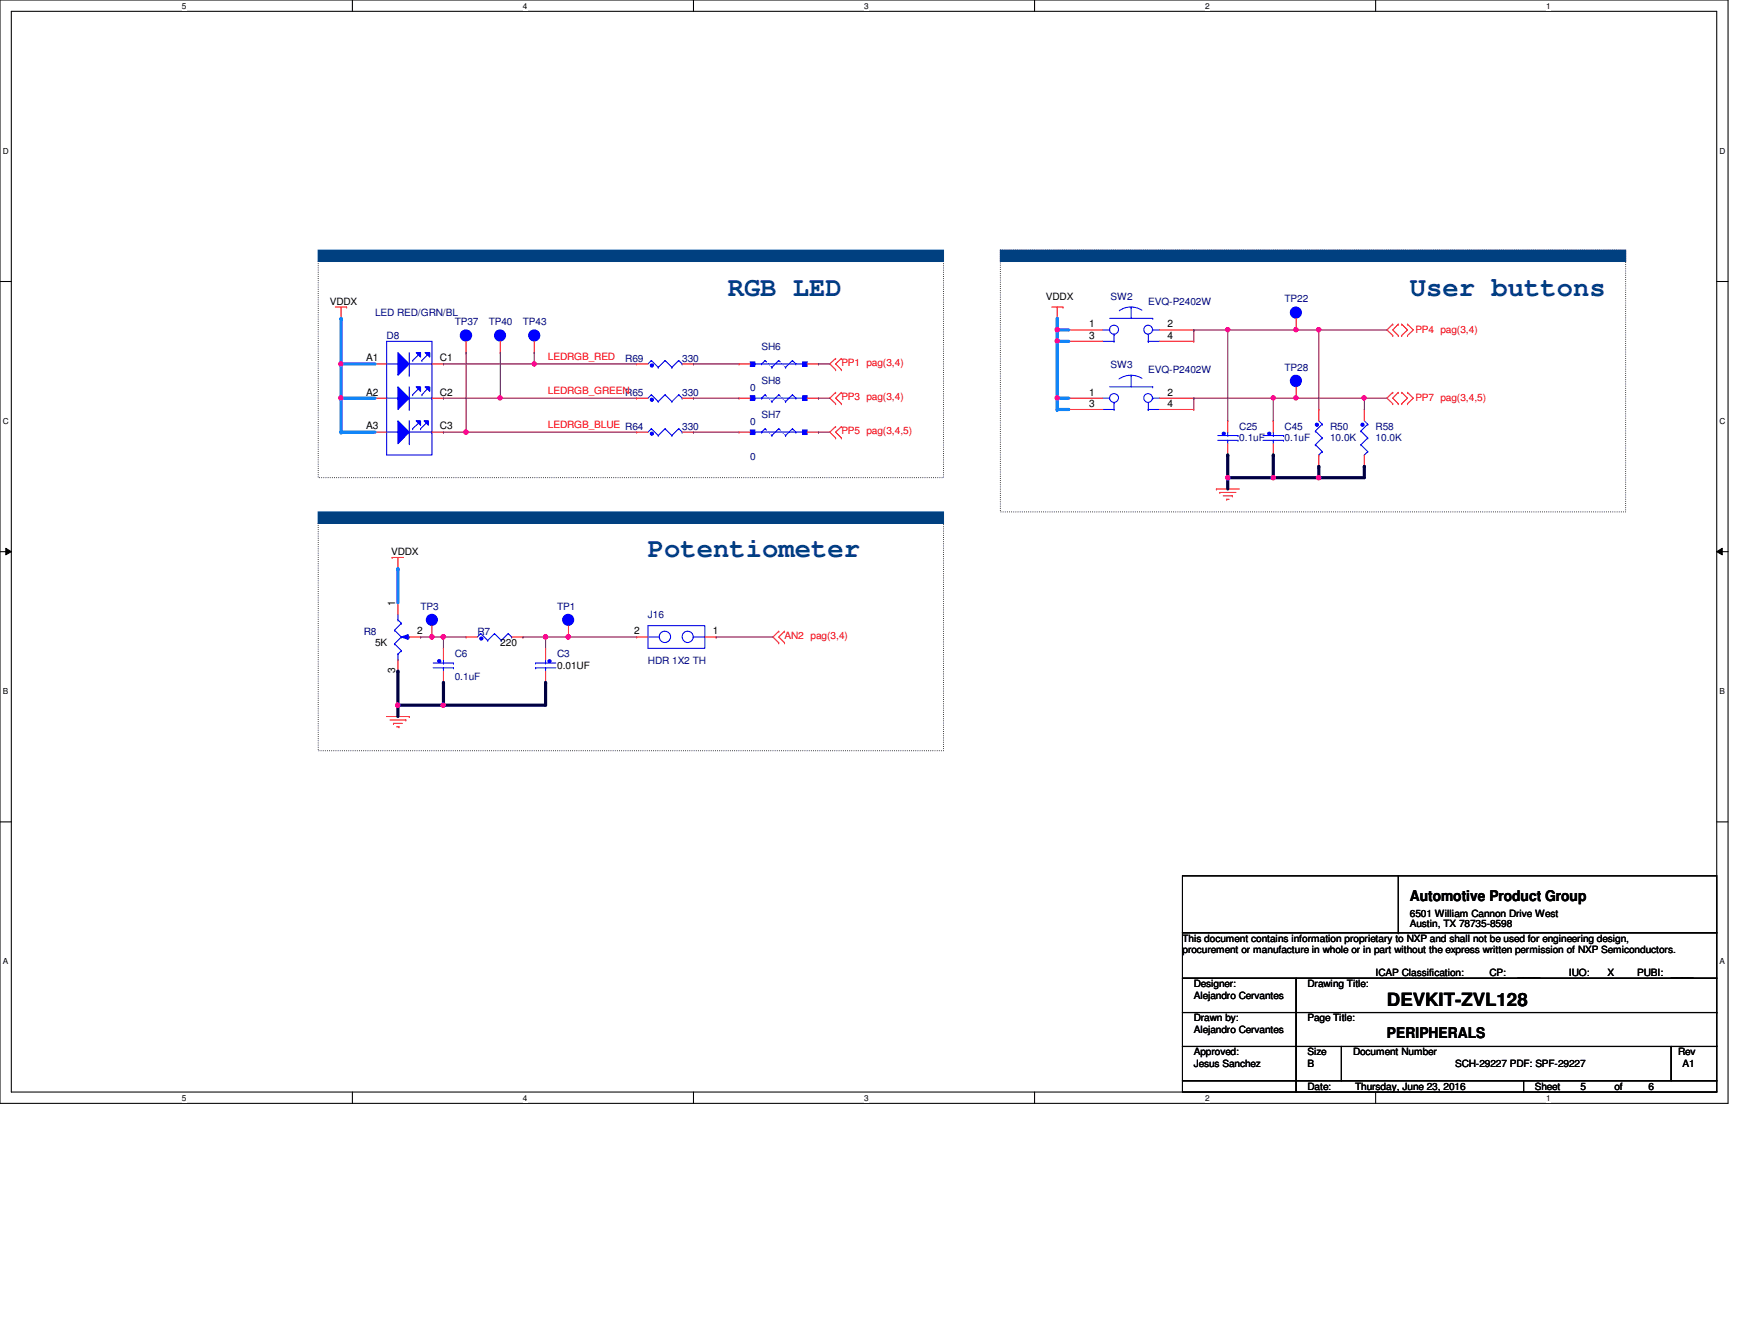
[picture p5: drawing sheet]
<svg xmlns="http://www.w3.org/2000/svg" width="279mm" height="216mm" viewBox="0 0 279 216" stroke-linecap="round" stroke-linejoin="round" font-family="sans-serif">
<defs><g id="words">
<g font-size="4.4" fill="#004080">
<text x="117.1" y="47.5">RGB LED</text>
<text x="226.8" y="47.5">User buttons</text>
<text x="104.2" y="89.6">Potentiometer</text>
</g>
<text font-size="2.9" x="223.1" y="161.8">DEVKIT-ZVL128</text>
<g font-size="2.4">
<text x="226.8" y="144.8">Automotive Product Group</text>
<text x="223.1" y="166.8">PERIPHERALS</text>
</g>
<g font-size="1.7">
<text x="175.2" y="52.6">1</text>
<text x="187.8" y="52.6">2</text>
<text x="58.9" y="58.1">A1</text>
<text x="70.7" y="58.1">C1</text>
<text x="175.2" y="54.4">3</text>
<text x="187.8" y="54.4">4</text>
<text x="58.9" y="63.6">A2</text>
<text x="70.7" y="63.6">C2</text>
<text x="175.2" y="63.6">1</text>
<text x="175.2" y="65.4">3</text>
<text x="187.8" y="63.6">2</text>
<text x="187.8" y="65.4">4</text>
<text x="58.9" y="69">A3</text>
<text x="70.7" y="69">C3</text>
<text x="63.6" y="97.5" transform="rotate(-90 63.6 97.5)">1</text>
<text x="67.1" y="102">2</text>
<text x="102" y="102">2</text>
<text x="114.6" y="102">1</text>
<text x="63.6" y="108.2" transform="rotate(-90 63.6 108.2)">3</text>
</g>
<g font-size="1.6">
<text x="53" y="49">VDDX</text>
<text x="168.2" y="48.3">VDDX</text>
<text x="62.9" y="89.2">VDDX</text>
<text x="60.3" y="103.8">5K</text>
<text x="80.5" y="103.8">220</text>
<text x="89.6" y="107.5">0.01UF</text>
<text x="226.8" y="147.4">6501 William Cannon Drive West</text>
<text x="226.8" y="149">Austin, TX 78735-8598</text>
<text x="190.2" y="151.4">This document contains information proprietary to NXP and shall not be used for engineering design,</text>
<text x="190.2" y="153.2">procurement or manufacture in whole or in part without the express written permission of NXP Semiconductors.</text>
<text x="192" y="158.7">Designer:</text>
<text x="192" y="160.5">Alejandro Cervantes</text>
<text x="210.3" y="158.7">Drawing Title:</text>
<text x="221.3" y="156.9">ICAP Classification:</text>
<text x="239.6" y="156.9">CP:</text>
<text x="244.1" y="156.9">____</text>
<text x="252.3" y="156.9">IUO:</text>
<text x="258.6" y="156.9">X</text>
<text x="263.4" y="156.9">PUBI:</text>
<text x="268.8" y="156.9">____</text>
<text x="192" y="164.2">Drawn by:</text>
<text x="192" y="166">Alejandro Cervantes</text>
<text x="210.3" y="164.2">Page Title:</text>
<text x="192" y="169.7">Approved:</text>
<text x="192" y="171.5">Jesus Sanchez</text>
<text x="210.3" y="169.7">Size</text>
<text x="210.3" y="171.5">B</text>
<text x="217.6" y="169.7">Document Number</text>
<text x="234.1" y="171.5">SCH-29227 PDF: SPF-29227</text>
<text x="269.9" y="169.7">Rev</text>
<text x="270.6" y="171.5">A1</text>
<text x="210.3" y="175.2">Date:</text>
<text x="218" y="175.2">Thursday, June 23, 2016</text>
<text x="246.9" y="175.2">Sheet</text>
<text x="254.2" y="175.2">5</text>
<text x="259.7" y="175.2">of</text>
<text x="265.2" y="175.2">6</text>
</g>
<g font-size="1.6" fill="#000080">
<text x="60.3" y="50.8">LED RED/GRN/BL</text>
<text x="73.2" y="52.3">TP37</text>
<text x="78.6" y="52.3">TP40</text>
<text x="84.1" y="52.3">TP43</text>
<text x="178.6" y="48.3">SW2</text>
<text x="184.7" y="49">EVQ-P2402W</text>
<text x="206.6" y="48.6">TP22</text>
<text x="62.2" y="54.5">D8</text>
<text x="100.6" y="58.1">R69</text>
<text x="109.7" y="58.1">330</text>
<text x="122.5" y="56.3">SH6</text>
<text x="178.6" y="59.2">SW3</text>
<text x="184.7" y="59.9">EVQ-P2402W</text>
<text x="206.6" y="59.6">TP28</text>
<text x="109.7" y="63.6">330</text>
<text x="120.7" y="62.9">0</text>
<text x="122.5" y="61.8">SH8</text>
<text x="109.7" y="69.1">330</text>
<text x="120.7" y="68.4">0</text>
<text x="122.5" y="67.3">SH7</text>
<text x="199.3" y="69.1">C25</text>
<text x="199.3" y="70.9">0.1uF</text>
<text x="206.6" y="69.1">C45</text>
<text x="206.6" y="70.9">0.1uF</text>
<text x="214" y="69.1">R50</text>
<text x="214" y="70.9">10.0K</text>
<text x="221.3" y="69.1">R58</text>
<text x="221.3" y="70.9">10.0K</text>
<text x="120.7" y="73.9">0</text>
<text x="67.6" y="98">TP3</text>
<text x="89.6" y="98">TP1</text>
<text x="104.2" y="99.3">J16</text>
<text x="58.5" y="102">R8</text>
<text x="73.2" y="105.7">C6</text>
<text x="76.8" y="102">R7</text>
<text x="89.6" y="105.7">C3</text>
<text x="104.2" y="106.8">HDR 1X2 TH</text>
<text x="73.2" y="109.3">0.1uF</text>
</g>
<g font-size="1.6" fill="#f00">
<text x="227.7" y="53.6">PP4 pag(3,4)</text>
<text x="88.1" y="57.9">LEDRGB_RED</text>
<text x="135.3" y="58.8">PP1 pag(3,4)</text>
<text x="88.1" y="63.4">LEDRGB_GREENR65</text>
<text x="135.3" y="64.3">PP3 pag(3,4)</text>
<text x="227.7" y="64.5">PP7 pag(3,4,5)</text>
<text x="88.1" y="68.9">LEDRGB_BLUE R64</text>
<text x="135.3" y="69.8">PP5 pag(3,4,5)</text>
<text x="126.2" y="102.7">AN2 pag(3,4)</text>
</g>
<g font-size="1.3">
<text x="29.3" y="1.4">5</text>
<text x="84.1" y="1.4">4</text>
<text x="139" y="1.4">3</text>
<text x="193.8" y="1.4">2</text>
<text x="248.7" y="1.4">1</text>
<text x=".5" y="24.7">D</text>
<text x="276.6" y="24.7">D</text>
<text x=".5" y="68.2">C</text>
<text x="276.6" y="68.2">C</text>
<text x=".5" y="111.6">B</text>
<text x="276.6" y="111.6">B</text>
<text x=".5" y="155">A</text>
<text x="276.6" y="155">A</text>
<text x="29.3" y="177">5</text>
<text x="84.1" y="177">4</text>
<text x="139" y="177">3</text>
<text x="193.8" y="177">2</text>
<text x="248.7" y="177">1</text>
</g>
</g></defs>
<path d="M0 0h278v177.4h-278zM1.8 1.8h274.3v173.8h-274.3z" fill="none" stroke="#000" stroke-width=".17"/>
<g fill="#fff">
<path d="M29.3 .2h.7v1.5h-.7z"/>
<path d="M29.3 175.8h.7v1.4h-.7z"/>
</g>
<path d="M56.7 0v1.8M56.7 175.6v1.8" fill="none" stroke="#000" stroke-width=".17"/>
<g fill="#fff">
<path d="M84.1 .2h.7v1.5h-.7z"/>
<path d="M84.1 175.8h.7v1.4h-.7z"/>
</g>
<path d="M111.5 0v1.8M111.5 175.6v1.8" fill="none" stroke="#000" stroke-width=".17"/>
<g fill="#fff">
<path d="M139 .2h.7v1.5h-.7z"/>
<path d="M139 175.8h.7v1.4h-.7z"/>
</g>
<path d="M166.4 0v1.8M166.4 175.6v1.8" fill="none" stroke="#000" stroke-width=".17"/>
<g fill="#fff">
<path d="M193.8 .2h.8v1.5h-.8z"/>
<path d="M193.8 175.8h.8v1.4h-.8z"/>
</g>
<path d="M221.3 0v1.8M221.3 175.6v1.8" fill="none" stroke="#000" stroke-width=".17"/>
<g fill="#fff">
<path d="M248.7 .2h.7v1.5h-.7z"/>
<path d="M248.7 175.8h.7v1.4h-.7z"/>
<path d="M.5 23.5h.9v1.5h-.9z"/>
<path d="M276.6 23.5h.9v1.5h-.9z"/>
<path d="M.5 67h.9v1.5h-.9z"/>
<path d="M276.6 67h.9v1.5h-.9z"/>
</g>
<path d="M0 45.3h1.8M276.1 45.3h1.9" fill="none" stroke="#000" stroke-width=".17"/>
<g fill="#fff">
<path d="M.5 110.4h.8v1.5h-.8z"/>
<path d="M276.6 110.4h.9v1.5h-.9z"/>
</g>
<path d="M0 88.7h1.8M276.1 88.7h1.9" fill="none" stroke="#000" stroke-width=".17"/>
<path d="M.9 88.1l.9 .6-.9 .5zM276.1 88.7l.9-.6v1.1z" fill="#000"/>
<path d="M.9 88.1l.9 .6-.9 .5zM276.1 88.7l.9-.6v1.1z" fill="none" stroke="#000" stroke-width=".16"/>
<g fill="#fff">
<path d="M.5 153.8h.8v1.5h-.8z"/>
<path d="M276.6 153.8h.9v1.5h-.9z"/>
</g>
<path d="M0 132.1h1.8M276.1 132.1h1.9" fill="none" stroke="#000" stroke-width=".17"/>
<path d="M51.2 42h100.6v34.8h-100.6zM160.9 40.2h100.6v42.1h-100.6zM51.2 84.1h100.6v36.6h-100.6z" fill="none" stroke="#000" stroke-width=".17" stroke-dasharray="0 .3"/>
<path d="M51.2 40.2h100.6v1.8h-100.6z" fill-rule="evenodd" fill="#004080"/>
<path d="M51.2 40.2h100.6v1.8h-100.6z" fill="none" stroke="#004080" stroke-width=".17"/>
<path d="M160.9 40.2h100.6v1.8h-100.6z" fill-rule="evenodd" fill="#004080"/>
<path d="M160.9 40.2h100.6v1.8h-100.6z" fill="none" stroke="#004080" stroke-width=".17"/>
<path d="M51.2 82.3h100.6v1.8h-100.6z" fill-rule="evenodd" fill="#004080"/>
<path d="M51.2 82.3h100.6v1.8h-100.6z" fill="none" stroke="#004080" stroke-width=".17"/>
<g fill="none" stroke="#f00" stroke-width=".17">
<path d="M53.9 49.4h1.9M54.9 51.2h.1M54.9 49.4v1.8M55.8 49.4h.1M134.4 57.6h.1M134.4 59.4h.1M134.4 57.6l-.9 .9 .9 .9M135.3 59.4h.1M135.3 57.6h.1M135.3 57.6l-.9 .9 .9 .9M169.2 49.4h1.8M170.1 51.2h.1"/>
<path d="M170.1 49.4v1.8M171 49.4h.1M224 52.1h.1M224 53.9h.1M224 52.1l-.9 .9 .9 .9M224.9 53.9h.1M224.9 52.1h.1M224.9 52.1l-.9 .9 .9 .9M225.5 53.9h.1M225.5 52.1h.1M225.5 52.1l.9 .9-.9 .9M226.4 52.1h.1"/>
<path d="M226.4 53.9h.1M226.4 52.1l.9 .9-.9 .9M134.4 63.1h.1M134.4 64.9h.1M134.4 68.6h.1M134.4 70.4h.1M134.4 63.1l-.9 .9 .9 .9M134.4 68.6l-.9 .9 .9 .9M135.3 64.9h.1M135.3 63.1h.1M135.3 70.4h.1M135.3 68.6h.1"/>
<path d="M135.3 63.1l-.9 .9 .9 .9M135.3 68.6l-.9 .9 .9 .9M195.7 78.6h.1M195.7 78.6h3.6M196.2 79.2h.1M196.2 79.2h2.6M196.8 79.7h1.4M198.2 79.7h.1M224 63.1h.1M224 64.9h.1M224 63.1l-.9 .9 .9 .9M224.9 64.9h.1"/>
<path d="M224.9 63.1h.1M224.9 63.1l-.9 .9 .9 .9M225.5 64.9h.1M225.5 63.1h.1M225.5 63.1l.9 .9-.9 .9M226.4 63.1h.1M226.4 64.9h.1M226.4 63.1l.9 .9-.9 .9M63.1 89.6h.1M63.1 89.6h1.8M64 91.4h.1M64 89.6v1.8"/>
<path d="M197.3 80.3h.1M197.3 80.3h.4M62.2 115.2h3.6M62.7 115.7h2.6M63.3 116.3h.1M63.3 116.3h1.4M63.8 116.8h.4M64.2 116.8h.1M65.3 115.7h.1M65.8 115.2h.1M125.3 101.5h.1M125.3 103.3h.1"/>
<path d="M125.3 101.5l-1 .9 1 .9M126.2 103.3h.1M126.2 101.5h.1M126.2 101.5l-.9 .9 .9 .9"/>
</g>
<g fill="none" stroke="#000" stroke-width=".17">
<path d="M190.2 157.3h18.3v5.5h-18.3zM190.2 149.9h85.9v7.4h-85.9zM190.2 140.8h85.9v9.1h-85.9zM208.5 157.3h67.6v5.5h-67.6zM224.9 149.9h.1M224.9 140.8v9.1M190.2 162.8h18.3v5.4h-18.3zM190.2 168.2h18.3v5.5h-18.3zM190.2 173.7h18.3v1.9h-18.3zM208.5 162.8h67.6v5.4h-67.6zM208.5 168.2h7.3v5.5h-7.3zM208.5 173.7h36.6v1.9h-36.6z"/>
<path d="M215.8 168.2h53v5.5h-53zM245.1 173.7h31v1.9h-31zM268.8 168.2h7.3v5.5h-7.3z"/>
</g>
<path d="M195.9 70.8h3.2M195.9 70h3.2M197.5 70.8h.1M197.5 70.8v.5M199.1 70.8h.1M199.1 70h.1" fill="none" stroke="#00f" stroke-width=".17"/>
<circle cx="196.8" cy="69.7" r=".26" fill="#00f"/>
<g fill="none" stroke="#00f" stroke-width=".17">
<path d="M177.4 53h1.1M177.4 54.9h1.8M178.5 53h.1M178.5 51.2h6.9M179.2 54.9h.1M179.2 53.8h.1M179.2 53.8v1.1M181.9 49.4h.1M181.9 49.4v1.8M183.7 49.9a3.3 3.3 0 0 0-3.7 .1M184.7 54.9h.1M184.7 54.9h1.8"/>
<path d="M184.7 53.8v1.1M185.4 51.2h.1M185.4 53h.1M185.4 53h1.1M122.5 69.5h.1M122.5 69.5h5.5M123.1 68.9h.1M123.1 68.9l-.6 .6M125.3 68.9h.1M125.3 68.9l-1.1 1.1M127.5 68.9h.1M127.5 68.9l-1.1 1.1"/>
<path d="M127.5 68.9l.5 .6M128 69.5h.1M197.5 70h.1M197.5 69.5v.5"/>
<circle cx="179.2" cy="53" r=".72"/>
<circle cx="184.7" cy="53" r=".71"/>
<circle cx="196.8" cy="69.7" r=".26"/>
</g>
<path d="M171.9 53h.1M171.9 54.9h.1M171.9 53h5.5M171.9 54.9h5.5M186.5 53h5.5M186.5 54.9h5.5M192 53h.1M192 54.9h.1M197.5 67.6h.1M197.5 73.2h.1M197.5 67.6v1.9M197.5 71.3v1.9" fill="none" stroke="#f00" stroke-width=".17"/>
<path d="M123.1 68.9l1.1 1.1M124.2 70h.1M125.3 68.9l1.1 1.1M126.4 70h.1" fill="none" stroke="#00f" stroke-width=".17" stroke-dasharray=".3 .3 0 .3 0 .3"/>
<path d="M120.7 69.1h.7v.7h-.7z" fill-rule="evenodd" fill="#00f"/>
<path d="M120.7 69.1h.7v.7h-.7zM121.4 69.5h.1M121.4 69.5h1.1M128 69.5h1.1M129.1 69.5h.1" fill="none" stroke="#00f" stroke-width=".17"/>
<path d="M129.1 69.1h.7v.7h-.7z" fill-rule="evenodd" fill="#00f"/>
<path d="M129.1 69.1h.7v.7h-.7z" fill="none" stroke="#00f" stroke-width=".17"/>
<path d="M118.9 69.5h.1M118.9 69.5h1.8M129.8 69.5h1.9M131.7 69.5h.1" fill="none" stroke="#f00" stroke-width=".17"/>
<circle cx="75" cy="53.9" r=".91" fill="#00f"/>
<circle cx="75" cy="53.9" r=".91" fill="none" stroke="#00f" stroke-width=".17"/>
<path d="M75 56.7h.1M75 54.9v1.8" fill="none" stroke="#f00" stroke-width=".17"/>
<circle cx="91.4" cy="99.6" r=".89" fill="#00f"/>
<g fill="none" stroke="#00f" stroke-width=".17">
<path d="M104.8 63.5h.1M104.8 63.5l-.6 .5M104.8 63.5l1.1 1.1M105.9 64.6h.1M107 63.5h.1M107 63.5l-1.1 1.1M107 63.5l1.1 1.1M108.1 64.6h.1M109.2 63.5h.1M109.2 63.5l-1.1 1.1M109.2 63.5l.5 .5M109.7 64h.1"/>
<circle cx="91.4" cy="99.6" r=".89"/>
</g>
<path d="M91.4 102.4h.1M91.4 100.6v1.8" fill="none" stroke="#f00" stroke-width=".17"/>
<circle cx="104.9" cy="64.3" r=".26" fill="#00f"/>
<circle cx="104.9" cy="64.3" r=".26" fill="none" stroke="#00f" stroke-width=".17"/>
<path d="M102.4 64h.1M102.4 64h1.8M109.7 64h1.8M111.5 64h.1" fill="none" stroke="#f00" stroke-width=".17"/>
<path d="M64.6 102.4l1.1-.4v.8z" fill="#00f"/>
<g fill="none" stroke="#00f" stroke-width=".17">
<path d="M104.8 68.9h.1M104.8 68.9l-.6 .6M104.8 68.9l1.1 1.1M105.9 70h.1M107 68.9h.1M107 68.9l-1.1 1.1M107 68.9l1.1 1.1M108.1 70h.1M109.2 68.9h.1M109.2 68.9l-1.1 1.1M109.2 68.9l.5 .6M109.7 69.5h.1"/>
<path d="M177.4 64h1.1M177.4 65.8h1.8M178.5 64h.1M178.5 62.2h6.9M179.2 65.8h.1M179.2 64.7h.1M179.2 64.7v1.1M181.9 60.3h.1M181.9 60.3v1.9M183.7 60.8a3.4 3.4 0 0 0-3.7 .1M184.7 65.8h.1M184.7 65.8h1.8"/>
<path d="M184.7 64.7v1.1M185.4 62.2h.1M185.4 64h.1M185.4 64h1.1M64 99.7h.1M64 98.8v.9M64 99.7l.6 .5M63.5 101.3h.1M63.5 103.5h.1M63.5 101.3l1.1 1.1M63.5 103.5l1.1 1.1M64 105.2h.1"/>
<path d="M64 106h.1M64 105.2v.8M64.6 102.4l1.1-.4v.8zM64.6 100.2h.1M64.6 102.4h.1M64.6 104.6h.1M64.6 100.2l-1.1 1.1M64.6 102.4l-1.1 1.1M64.6 104.6l-.6 .6M65.4 102.4h.4M65.8 102.4h.1"/>
<circle cx="179.2" cy="64" r=".71"/>
<circle cx="184.7" cy="64" r=".7"/>
</g>
<g fill="none" stroke="#f00" stroke-width=".17">
<path d="M171.9 64h.1M171.9 65.8h.1M171.9 64h5.5M171.9 65.8h5.5M186.5 64h5.5M186.5 65.8h5.5M192 64h.1M192 65.8h.1M64 96.9h.1M64 96.9v1.9M64 107.9h.1M64 106v1.9"/>
<path d="M65.8 102.4h1.8M67.6 102.4h.1"/>
</g>
<circle cx="104.9" cy="69.7" r=".26" fill="#00f"/>
<circle cx="104.9" cy="69.7" r=".26" fill="none" stroke="#00f" stroke-width=".17"/>
<path d="M102.4 69.5h.1M102.4 69.5h1.8M109.7 69.5h1.8M111.5 69.5h.1" fill="none" stroke="#f00" stroke-width=".17"/>
<circle cx="85.9" cy="53.9" r=".89" fill="#00f"/>
<circle cx="85.9" cy="53.9" r=".89" fill="none" stroke="#00f" stroke-width=".17"/>
<path d="M85.9 56.7h.1M85.9 54.9v1.8" fill="none" stroke="#f00" stroke-width=".17"/>
<circle cx="208.4" cy="50.2" r=".89" fill="#00f"/>
<circle cx="208.4" cy="50.2" r=".89" fill="none" stroke="#00f" stroke-width=".17"/>
<path d="M208.5 53h.1M208.5 51.2v1.8" fill="none" stroke="#f00" stroke-width=".17"/>
<circle cx="208.4" cy="61.2" r=".9" fill="#00f"/>
<circle cx="208.4" cy="61.2" r=".9" fill="none" stroke="#00f" stroke-width=".17"/>
<path d="M208.5 64h.1M208.5 62.2v1.8" fill="none" stroke="#f00" stroke-width=".17"/>
<path d="M64 62.2l1.8 1.8-1.8 1.8z" fill="#00f"/>
<path d="M64 62.2l1.8 1.8-1.8 1.8z" fill="none" stroke="#00f" stroke-width=".17"/>
<path d="M66.9 62.2h.7v.7z" fill="#00f"/>
<path d="M66.9 62.2h.7v.7z" fill="none" stroke="#00f" stroke-width=".17"/>
<path d="M68.4 62.2h.7v.7z" fill="#00f"/>
<path d="M62.2 64h1.8M64 64h.1M65.8 65.8h.1M65.8 62.2v3.6M65.8 64h3.7M66.4 63.5h.1M67.3 62.5l-.9 1M67.9 63.5h.1M68.4 62.2h.7v.7zM68.7 62.5l-.8 1M69.5 64h.1" fill="none" stroke="#00f" stroke-width=".17"/>
<path d="M64 56.7l1.8 1.8-1.8 1.8z" fill="#00f"/>
<path d="M62.2 58.5h1.8M64 56.7l1.8 1.8-1.8 1.8zM64 58.5h.1M65.8 56.7v3.6M65.8 58.5h3.7M69.5 58.5h.1M65.8 60.3h.1" fill="none" stroke="#00f" stroke-width=".17"/>
<path d="M68.4 56.7h.7v.7z" fill="#00f"/>
<path d="M66.4 58h.1M67.3 57.1l-.9 .9M67.9 58h.1M68.4 56.7h.7v.7zM68.7 57.1l-.8 .9" fill="none" stroke="#00f" stroke-width=".17"/>
<path d="M66.9 56.7h.7v.7z" fill="#00f"/>
<path d="M62.2 54.9h7.3v18.3h-7.3zM66.9 56.7h.7v.7z" fill="none" stroke="#00f" stroke-width=".17"/>
<path d="M64 67.6l1.8 1.9-1.8 1.8z" fill="#00f"/>
<path d="M62.2 69.5h1.8M64 67.6l1.8 1.9-1.8 1.8zM64 69.5h.1M65.8 71.3h.1M65.8 67.6v3.7M65.8 69.5h3.7M66.4 68.9h.1M67.3 68l-.9 .9M69.5 69.5h.1" fill="none" stroke="#00f" stroke-width=".17"/>
<path d="M66.9 67.6h.7v.8z" fill="#00f"/>
<path d="M66.9 67.6h.7v.8z" fill="none" stroke="#00f" stroke-width=".17"/>
<path d="M68.2 67.6h.7v.8z" fill="#00f"/>
<g fill="none" stroke="#00f" stroke-width=".17">
<path d="M104.8 58h.1M104.8 58l-.6 .5M104.8 58l1.1 1.1M105.9 59.1h.1M107 58h.1M107 58l-1.1 1.1M107 58l1.1 1.1M108.1 59.1h.1M109.2 58h.1M109.2 58l-1.1 1.1M109.2 58l.5 .5M109.7 58.5h.1"/>
<path d="M67.6 68.9h.1M68.2 67.6h.7v.8zM68.7 67.9l-1.1 1"/>
</g>
<path d="M60.3 58.5h.1M60.3 58.5h1.9M69.5 58.5h1.8M71.3 58.5h.1M60.3 64h.1M60.3 69.5h.1M60.3 64h1.9M60.3 69.5h1.9M69.5 64h1.8M69.5 69.5h1.8M71.3 64h.1M71.3 69.5h.1" fill="none" stroke="#f00" stroke-width=".17"/>
<circle cx="104.9" cy="58.8" r=".26" fill="#00f"/>
<g fill="none" stroke="#00f" stroke-width=".17">
<path d="M203.2 70.8h3.3M203.2 70h3.3M204.8 70.8h.1M204.8 70.8v.5M206.5 70.8h.1M206.5 70h.1"/>
<circle cx="104.9" cy="58.8" r=".26"/>
</g>
<path d="M102.4 58.5h.1M102.4 58.5h1.8M109.7 58.5h1.8M111.5 58.5h.1" fill="none" stroke="#f00" stroke-width=".17"/>
<circle cx="204.2" cy="69.7" r=".26" fill="#00f"/>
<g fill="none" stroke="#00f" stroke-width=".17">
<path d="M122.5 64h.1M122.5 64h5.5M123.1 63.5h.1M123.1 63.5l-.6 .5M125.3 63.5h.1M125.3 63.5l-1.1 1.1M127.5 63.5h.1M127.5 63.5l-1.1 1.1M127.5 63.5l.5 .5M128 64h.1M204.8 70h.1M204.8 69.5v.5"/>
<circle cx="204.2" cy="69.7" r=".26"/>
</g>
<path d="M204.8 67.6h.1M204.8 73.2h.1M204.8 67.6v1.9M204.8 71.3v1.9" fill="none" stroke="#f00" stroke-width=".17"/>
<path d="M123.1 63.5l1.1 1.1M124.2 64.6h.1M125.3 63.5l1.1 1.1M126.4 64.6h.1" fill="none" stroke="#00f" stroke-width=".17" stroke-dasharray=".3 .3 0 .3 0 .3"/>
<path d="M120.7 63.6h.7v.7h-.7z" fill-rule="evenodd" fill="#00f"/>
<path d="M120.7 63.6h.7v.7h-.7zM121.4 64h.1M121.4 64h1.1M128 64h1.1M129.1 64h.1" fill="none" stroke="#00f" stroke-width=".17"/>
<path d="M129.1 63.6h.7v.7h-.7z" fill-rule="evenodd" fill="#00f"/>
<g fill="none" stroke="#00f" stroke-width=".17">
<path d="M129.1 63.6h.7v.7h-.7zM211.6 69.3h.1M211.6 71.5h.1M211.6 69.3l1.1 1.1M211.6 71.5l1.1 1.1M212.1 73.2h.1M212.1 67.6l.6 .6M212.7 68.2h.1M212.7 70.4h.1M212.7 72.6h.1M212.7 68.2l-1.1 1.1M212.7 70.4l-1.1 1.1"/>
<path d="M212.7 72.6l-.6 .6"/>
</g>
<path d="M118.9 64h.1M118.9 64h1.8M129.8 64h1.9M131.7 64h.1" fill="none" stroke="#f00" stroke-width=".17"/>
<circle cx="211.8" cy="68.3" r=".26" fill="#00f"/>
<g fill="none" stroke="#00f" stroke-width=".17">
<path d="M122.5 58.5h.1M122.5 58.5h5.5M123.1 58h.1M123.1 58l-.6 .5M125.3 58h.1M125.3 58l-1.1 1.1M127.5 58h.1M127.5 58l-1.1 1.1M127.5 58l.5 .5M128 58.5h.1"/>
<circle cx="211.8" cy="68.3" r=".26"/>
</g>
<path d="M212.1 65.8h.1M212.1 75h.1M212.1 65.8v1.8M212.1 73.2v1.8" fill="none" stroke="#f00" stroke-width=".17"/>
<path d="M123.1 58l1.1 1.1M124.2 59.1h.1M125.3 58l1.1 1.1M126.4 59.1h.1" fill="none" stroke="#00f" stroke-width=".17" stroke-dasharray=".3 .3 0 .3 0 .3"/>
<path d="M120.7 58.2h.7v.7h-.7z" fill-rule="evenodd" fill="#00f"/>
<path d="M120.7 58.2h.7v.7h-.7zM121.4 58.5h.1M121.4 58.5h1.1M128 58.5h1.1M129.1 58.5h.1" fill="none" stroke="#00f" stroke-width=".17"/>
<path d="M129.1 58.2h.7v.7h-.7z" fill-rule="evenodd" fill="#00f"/>
<path d="M129.1 58.2h.7v.7h-.7z" fill="none" stroke="#00f" stroke-width=".17"/>
<path d="M118.9 58.5h.1M118.9 58.5h1.8M129.8 58.5h1.9M131.7 58.5h.1" fill="none" stroke="#f00" stroke-width=".17"/>
<circle cx="69.5" cy="99.6" r=".89" fill="#00f"/>
<g fill="none" stroke="#00f" stroke-width=".17">
<path d="M69.7 107.4h3.2M69.7 106.6h3.2M71.3 107.4h.1M71.3 107.4v.5M72.9 107.4h.1M72.9 106.6h.1"/>
<circle cx="69.5" cy="99.6" r=".89"/>
</g>
<path d="M69.5 102.4h.1M69.5 100.6v1.8" fill="none" stroke="#f00" stroke-width=".17"/>
<circle cx="70.7" cy="106.3" r=".26" fill="#00f"/>
<g fill="none" stroke="#00f" stroke-width=".17">
<path d="M71.3 106.6h.1M71.3 106v.6M77.3 101.9h.1M77.3 101.9l-.5 .5M77.3 101.9l1.1 1.1M78.4 103h.1M79.5 101.9h.1M79.5 101.9l-1.1 1.1M79.5 101.9l1.1 1.1M80.6 103h.1M81.7 101.9h.1M81.7 101.9l-1.1 1.1"/>
<path d="M81.7 101.9l.6 .5M82.3 102.4h.1"/>
<circle cx="70.7" cy="106.3" r=".26"/>
</g>
<path d="M71.3 104.2h.1M71.3 109.7h.1M71.3 104.2v1.8M71.3 107.9v1.8" fill="none" stroke="#f00" stroke-width=".17"/>
<circle cx="77.4" cy="102.7" r=".26" fill="#00f"/>
<g fill="none" stroke="#00f" stroke-width=".17">
<path d="M218.9 69.3h.1M218.9 71.5h.1M218.9 69.3l1.1 1.1M218.9 71.5l1.1 1.1M219.5 73.2h.1M219.5 67.6l.5 .6M220 68.2h.1M220 70.4h.1M220 72.6h.1M220 68.2l-1.1 1.1M220 70.4l-1.1 1.1M220 72.6l-.5 .6"/>
<circle cx="77.4" cy="102.7" r=".26"/>
</g>
<path d="M75 102.4h.1M75 102.4h1.8M82.3 102.4h1.8M84.1 102.4h.1" fill="none" stroke="#f00" stroke-width=".17"/>
<circle cx="219.2" cy="68.3" r=".26" fill="#00f"/>
<circle cx="219.2" cy="68.3" r=".26" fill="none" stroke="#00f" stroke-width=".17"/>
<path d="M219.5 65.8h.1M219.5 75h.1M219.5 65.8v1.8M219.5 73.2v1.8" fill="none" stroke="#f00" stroke-width=".17"/>
<circle cx="80.4" cy="53.9" r=".89" fill="#00f"/>
<g fill="none" stroke="#00f" stroke-width=".17">
<path d="M86.1 107.4h.1M86.1 106.6h.1M86.1 107.4h3.3M86.1 106.6h3.3M87.8 107.4h.1M87.8 107.4v.5M104.2 100.6h9.2v3.6h-9.2zM104.2 102.4h1.8M106 102.4h.1M111.5 102.4h.1M111.5 102.4h1.9"/>
<circle cx="80.4" cy="53.9" r=".89"/>
<circle cx="107" cy="102.4" r=".91"/>
<circle cx="110.6" cy="102.4" r=".9"/>
</g>
<path d="M80.5 56.7h.1M80.5 54.9v1.8M102.4 102.4h.1M102.4 102.4h1.8M113.4 102.4h1.8M115.2 102.4h.1" fill="none" stroke="#f00" stroke-width=".17"/>
<circle cx="88.4" cy="106.3" r=".26" fill="#00f"/>
<g fill="none" stroke="#00f" stroke-width=".17">
<path d="M87.8 106.6h.1M87.8 106v.6"/>
<circle cx="88.4" cy="106.3" r=".26"/>
</g>
<path d="M87.8 104.2h.1M87.8 109.7h.1M87.8 104.2v1.8M87.8 107.9v1.8" fill="none" stroke="#f00" stroke-width=".17"/>
<path d="M192 53h.1M192 53h5.5" fill="none" stroke="#800040" stroke-width=".17"/>
<circle cx="197.5" cy="53" r=".34" fill="#f0f"/>
<circle cx="197.5" cy="53" r=".34" fill="none" stroke="#f0f" stroke-width=".17"/>
<path d="M192 53h.1M192 53v1.9" fill="none" stroke="#800040" stroke-width=".17"/>
<path d="M170.1 53v1.9" fill="none" stroke="#0080ff" stroke-width=".51"/>
<circle cx="170.1" cy="53" r=".25" fill="#0080ff"/>
<circle cx="170" cy="54.8" r=".34" fill="#f0f"/>
<circle cx="170" cy="54.8" r=".34" fill="none" stroke="#f0f" stroke-width=".17"/>
<path d="M71.3 69.5h.1M71.3 64h.1M71.3 69.5h3.7M71.3 64h9.2" fill="none" stroke="#800040" stroke-width=".17"/>
<circle cx="80.4" cy="64" r=".34" fill="#f0f"/>
<circle cx="80.4" cy="64" r=".34" fill="none" stroke="#f0f" stroke-width=".17"/>
<path d="M71.3 58.5h.1M71.3 58.5h14.6" fill="none" stroke="#800040" stroke-width=".17"/>
<path d="M54.9 58.5h5.4" fill="none" stroke="#0080ff" stroke-width=".51"/>
<circle cx="54.9" cy="58.5" r=".25" fill="#0080ff"/>
<path d="M54.9 51.2v7.3" fill="none" stroke="#0080ff" stroke-width=".51"/>
<circle cx="54.9" cy="51.2" r=".25" fill="#0080ff"/>
<path d="M54.9 64h5.4" fill="none" stroke="#0080ff" stroke-width=".51"/>
<circle cx="54.9" cy="64" r=".25" fill="#0080ff"/>
<path d="M54.9 58.5v5.5" fill="none" stroke="#0080ff" stroke-width=".51"/>
<circle cx="54.9" cy="58.5" r=".25" fill="#0080ff"/>
<circle cx="54.8" cy="58.5" r=".34" fill="#f0f"/>
<circle cx="54.8" cy="58.5" r=".34" fill="none" stroke="#f0f" stroke-width=".17"/>
<path d="M54.9 69.5h5.4" fill="none" stroke="#0080ff" stroke-width=".51"/>
<circle cx="54.9" cy="69.5" r=".25" fill="#0080ff"/>
<path d="M54.9 64v5.5" fill="none" stroke="#0080ff" stroke-width=".51"/>
<circle cx="54.9" cy="64" r=".25" fill="#0080ff"/>
<circle cx="54.8" cy="64" r=".34" fill="#f0f"/>
<circle cx="54.8" cy="64" r=".34" fill="none" stroke="#f0f" stroke-width=".17"/>
<path d="M64 107.9v5.5" fill="none" stroke="#000040" stroke-width=".51"/>
<circle cx="64" cy="107.9" r=".25" fill="#000040"/>
<path d="M64 113.4h7.3" fill="none" stroke="#000040" stroke-width=".51"/>
<circle cx="64" cy="113.4" r=".25" fill="#000040"/>
<circle cx="71.3" cy="113.4" r=".34" fill="#f0f"/>
<circle cx="71.3" cy="113.4" r=".34" fill="none" stroke="#f0f" stroke-width=".17"/>
<circle cx="64" cy="113.4" r=".34" fill="#f0f"/>
<circle cx="64" cy="113.4" r=".34" fill="none" stroke="#f0f" stroke-width=".17"/>
<path d="M64 113.4v1.8" fill="none" stroke="#000040" stroke-width=".51"/>
<circle cx="64" cy="113.4" r=".25" fill="#000040"/>
<path d="M64 91.4v5.5" fill="none" stroke="#0080ff" stroke-width=".51"/>
<circle cx="64" cy="91.4" r=".25" fill="#0080ff"/>
<path d="M67.6 102.4h.1M67.6 102.4h3.7M69.5 102.4h.1" fill="none" stroke="#800040" stroke-width=".17"/>
<circle cx="71.3" cy="102.4" r=".35" fill="#f0f"/>
<circle cx="71.3" cy="102.4" r=".35" fill="none" stroke="#f0f" stroke-width=".17"/>
<circle cx="69.5" cy="102.4" r=".35" fill="#f0f"/>
<circle cx="69.5" cy="102.4" r=".35" fill="none" stroke="#f0f" stroke-width=".17"/>
<path d="M71.3 102.4h.1M71.3 102.4v1.8" fill="none" stroke="#800040" stroke-width=".17"/>
<path d="M71.3 109.7v3.7" fill="none" stroke="#000040" stroke-width=".51"/>
<circle cx="71.3" cy="109.7" r=".25" fill="#000040"/>
<path d="M71.3 102.4h.1M71.3 102.4h3.7M84.1 102.4h.1M84.1 102.4h3.7" fill="none" stroke="#800040" stroke-width=".17"/>
<circle cx="87.7" cy="102.4" r=".35" fill="#f0f"/>
<circle cx="87.7" cy="102.4" r=".35" fill="none" stroke="#f0f" stroke-width=".17"/>
<path d="M71.3 113.4h16.5" fill="none" stroke="#000040" stroke-width=".51"/>
<circle cx="71.3" cy="113.4" r=".25" fill="#000040"/>
<path d="M87.8 109.7v3.7" fill="none" stroke="#000040" stroke-width=".51"/>
<circle cx="87.8" cy="109.7" r=".25" fill="#000040"/>
<path d="M75 56.7h.1M75 56.7v12.8" fill="none" stroke="#800040" stroke-width=".17"/>
<circle cx="75" cy="69.5" r=".36" fill="#f0f"/>
<circle cx="75" cy="69.5" r=".36" fill="none" stroke="#f0f" stroke-width=".17"/>
<path d="M80.5 56.7h.1M80.5 56.7v7.3M85.9 56.7h.1M85.9 58.5h.1M85.9 56.7v1.8M85.9 58.5h16.5M75 69.5h.1M75 69.5h27.4M80.5 64h.1M80.5 64h21.9" fill="none" stroke="#800040" stroke-width=".17"/>
<circle cx="85.9" cy="58.5" r=".34" fill="#f0f"/>
<circle cx="85.9" cy="58.5" r=".34" fill="none" stroke="#f0f" stroke-width=".17"/>
<path d="M170.1 51.2v1.8" fill="none" stroke="#0080ff" stroke-width=".51"/>
<circle cx="170.1" cy="51.2" r=".25" fill="#0080ff"/>
<path d="M170.1 53h1.8" fill="none" stroke="#0080ff" stroke-width=".51"/>
<circle cx="170.1" cy="53" r=".25" fill="#0080ff"/>
<circle cx="170" cy="53" r=".34" fill="#f0f"/>
<circle cx="170" cy="53" r=".34" fill="none" stroke="#f0f" stroke-width=".17"/>
<path d="M170.1 54.9h1.8" fill="none" stroke="#0080ff" stroke-width=".51"/>
<circle cx="170.1" cy="54.9" r=".25" fill="#0080ff"/>
<path d="M197.5 73.2v3.6" fill="none" stroke="#000040" stroke-width=".51"/>
<circle cx="197.5" cy="73.2" r=".25" fill="#000040"/>
<path d="M170.1 54.9v9.1" fill="none" stroke="#0080ff" stroke-width=".51"/>
<circle cx="170.1" cy="54.9" r=".25" fill="#0080ff"/>
<path d="M170.1 64h1.8" fill="none" stroke="#0080ff" stroke-width=".51"/>
<circle cx="170.1" cy="64" r=".25" fill="#0080ff"/>
<circle cx="170" cy="64" r=".34" fill="#f0f"/>
<circle cx="170" cy="64" r=".34" fill="none" stroke="#f0f" stroke-width=".17"/>
<path d="M170.1 65.8h1.8" fill="none" stroke="#0080ff" stroke-width=".51"/>
<circle cx="170.1" cy="65.8" r=".25" fill="#0080ff"/>
<path d="M192 64h.1M192 64h12.8M192 64v1.8" fill="none" stroke="#800040" stroke-width=".17"/>
<path d="M170.1 64v1.8" fill="none" stroke="#0080ff" stroke-width=".51"/>
<circle cx="170.1" cy="64" r=".25" fill="#0080ff"/>
<path d="M204.8 73.2v3.6" fill="none" stroke="#000040" stroke-width=".51"/>
<circle cx="204.8" cy="73.2" r=".25" fill="#000040"/>
<path d="M204.8 64h.1M204.8 64v3.6M204.8 64h3.7" fill="none" stroke="#800040" stroke-width=".17"/>
<circle cx="204.8" cy="64" r=".34" fill="#f0f"/>
<circle cx="204.8" cy="64" r=".34" fill="none" stroke="#f0f" stroke-width=".17"/>
<path d="M197.5 53h.1M197.5 53v14.6M197.5 53h11M212.1 53h.1M212.1 53h11M212.1 53v12.8M219.5 64h.1M219.5 64v1.8M219.5 64h3.6" fill="none" stroke="#800040" stroke-width=".17"/>
<path d="M197.5 76.8h7.3" fill="none" stroke="#000040" stroke-width=".51"/>
<circle cx="197.5" cy="76.8" r=".25" fill="#000040"/>
<path d="M219.5 75v1.8" fill="none" stroke="#000040" stroke-width=".51"/>
<circle cx="219.5" cy="75" r=".25" fill="#000040"/>
<path d="M204.8 76.8h7.3" fill="none" stroke="#000040" stroke-width=".51"/>
<circle cx="204.8" cy="76.8" r=".25" fill="#000040"/>
<circle cx="212.1" cy="76.8" r=".36" fill="#f0f"/>
<circle cx="212.1" cy="76.8" r=".36" fill="none" stroke="#f0f" stroke-width=".17"/>
<circle cx="204.8" cy="76.8" r=".34" fill="#f0f"/>
<circle cx="204.8" cy="76.8" r=".34" fill="none" stroke="#f0f" stroke-width=".17"/>
<path d="M197.5 76.8v1.8" fill="none" stroke="#000040" stroke-width=".51"/>
<circle cx="197.5" cy="76.8" r=".25" fill="#000040"/>
<circle cx="197.5" cy="76.8" r=".34" fill="#f0f"/>
<circle cx="197.5" cy="76.8" r=".34" fill="none" stroke="#f0f" stroke-width=".17"/>
<path d="M212.1 75v1.8" fill="none" stroke="#000040" stroke-width=".51"/>
<circle cx="212.1" cy="75" r=".25" fill="#000040"/>
<path d="M212.1 76.8h7.4" fill="none" stroke="#000040" stroke-width=".51"/>
<circle cx="212.1" cy="76.8" r=".25" fill="#000040"/>
<path d="M208.5 53h.1M208.5 53h3.6" fill="none" stroke="#800040" stroke-width=".17"/>
<circle cx="212.1" cy="53" r=".36" fill="#f0f"/>
<circle cx="212.1" cy="53" r=".36" fill="none" stroke="#f0f" stroke-width=".17"/>
<circle cx="208.4" cy="53" r=".34" fill="#f0f"/>
<circle cx="208.4" cy="53" r=".34" fill="none" stroke="#f0f" stroke-width=".17"/>
<path d="M208.5 64h.1M208.5 64h11" fill="none" stroke="#800040" stroke-width=".17"/>
<circle cx="219.4" cy="64" r=".34" fill="#f0f"/>
<circle cx="219.4" cy="64" r=".34" fill="none" stroke="#f0f" stroke-width=".17"/>
<circle cx="208.4" cy="64" r=".34" fill="#f0f"/>
<circle cx="208.4" cy="64" r=".34" fill="none" stroke="#f0f" stroke-width=".17"/>
<path d="M87.8 102.4h.1M87.8 102.4v1.8M87.8 102.4h14.6M91.4 102.4h.1M115.2 102.4h.1M115.2 102.4h9.1" fill="none" stroke="#800040" stroke-width=".17"/>
<circle cx="91.4" cy="102.4" r=".35" fill="#f0f"/>
<circle cx="91.4" cy="102.4" r=".35" fill="none" stroke="#f0f" stroke-width=".17"/>
<path d="M111.5 58.5h.1M111.5 58.5h7.4M131.7 58.5h.1M131.7 58.5h1.8M111.5 64h.1M111.5 69.5h.1M111.5 64h7.4M111.5 69.5h7.4M131.7 64h.1M131.7 69.5h.1M131.7 64h1.8M131.7 69.5h1.8" fill="none" stroke="#800040" stroke-width=".17"/>
<circle cx="197.5" cy="53" r=".34" fill="#f0f"/>
<circle cx="197.5" cy="53" r=".34" fill="none" stroke="#f0f" stroke-width=".17"/>
<circle cx="170" cy="54.8" r=".34" fill="#f0f"/>
<circle cx="170" cy="54.8" r=".34" fill="none" stroke="#f0f" stroke-width=".17"/>
<circle cx="80.4" cy="64" r=".34" fill="#f0f"/>
<circle cx="80.4" cy="64" r=".34" fill="none" stroke="#f0f" stroke-width=".17"/>
<circle cx="54.8" cy="58.5" r=".34" fill="#f0f"/>
<circle cx="54.8" cy="58.5" r=".34" fill="none" stroke="#f0f" stroke-width=".17"/>
<circle cx="54.8" cy="64" r=".34" fill="#f0f"/>
<circle cx="54.8" cy="64" r=".34" fill="none" stroke="#f0f" stroke-width=".17"/>
<circle cx="71.3" cy="113.4" r=".34" fill="#f0f"/>
<circle cx="71.3" cy="113.4" r=".34" fill="none" stroke="#f0f" stroke-width=".17"/>
<circle cx="64" cy="113.4" r=".34" fill="#f0f"/>
<circle cx="64" cy="113.4" r=".34" fill="none" stroke="#f0f" stroke-width=".17"/>
<circle cx="71.3" cy="102.4" r=".35" fill="#f0f"/>
<circle cx="71.3" cy="102.4" r=".35" fill="none" stroke="#f0f" stroke-width=".17"/>
<circle cx="69.5" cy="102.4" r=".35" fill="#f0f"/>
<circle cx="69.5" cy="102.4" r=".35" fill="none" stroke="#f0f" stroke-width=".17"/>
<circle cx="87.7" cy="102.4" r=".35" fill="#f0f"/>
<circle cx="87.7" cy="102.4" r=".35" fill="none" stroke="#f0f" stroke-width=".17"/>
<circle cx="75" cy="69.5" r=".36" fill="#f0f"/>
<circle cx="75" cy="69.5" r=".36" fill="none" stroke="#f0f" stroke-width=".17"/>
<circle cx="85.9" cy="58.5" r=".34" fill="#f0f"/>
<circle cx="85.9" cy="58.5" r=".34" fill="none" stroke="#f0f" stroke-width=".17"/>
<circle cx="170" cy="53" r=".34" fill="#f0f"/>
<circle cx="170" cy="53" r=".34" fill="none" stroke="#f0f" stroke-width=".17"/>
<circle cx="170" cy="64" r=".34" fill="#f0f"/>
<circle cx="170" cy="64" r=".34" fill="none" stroke="#f0f" stroke-width=".17"/>
<circle cx="204.8" cy="64" r=".34" fill="#f0f"/>
<circle cx="204.8" cy="64" r=".34" fill="none" stroke="#f0f" stroke-width=".17"/>
<circle cx="212.1" cy="76.8" r=".36" fill="#f0f"/>
<circle cx="212.1" cy="76.8" r=".36" fill="none" stroke="#f0f" stroke-width=".17"/>
<circle cx="204.8" cy="76.8" r=".34" fill="#f0f"/>
<circle cx="204.8" cy="76.8" r=".34" fill="none" stroke="#f0f" stroke-width=".17"/>
<circle cx="197.5" cy="76.8" r=".34" fill="#f0f"/>
<circle cx="197.5" cy="76.8" r=".34" fill="none" stroke="#f0f" stroke-width=".17"/>
<circle cx="212.1" cy="53" r=".36" fill="#f0f"/>
<circle cx="212.1" cy="53" r=".36" fill="none" stroke="#f0f" stroke-width=".17"/>
<circle cx="208.4" cy="53" r=".34" fill="#f0f"/>
<circle cx="208.4" cy="53" r=".34" fill="none" stroke="#f0f" stroke-width=".17"/>
<circle cx="219.4" cy="64" r=".34" fill="#f0f"/>
<circle cx="219.4" cy="64" r=".34" fill="none" stroke="#f0f" stroke-width=".17"/>
<circle cx="208.4" cy="64" r=".34" fill="#f0f"/>
<circle cx="208.4" cy="64" r=".34" fill="none" stroke="#f0f" stroke-width=".17"/>
<circle cx="91.4" cy="102.4" r=".35" fill="#f0f"/>
<circle cx="91.4" cy="102.4" r=".35" fill="none" stroke="#f0f" stroke-width=".17"/>
<use href="#words"/>
</svg>
